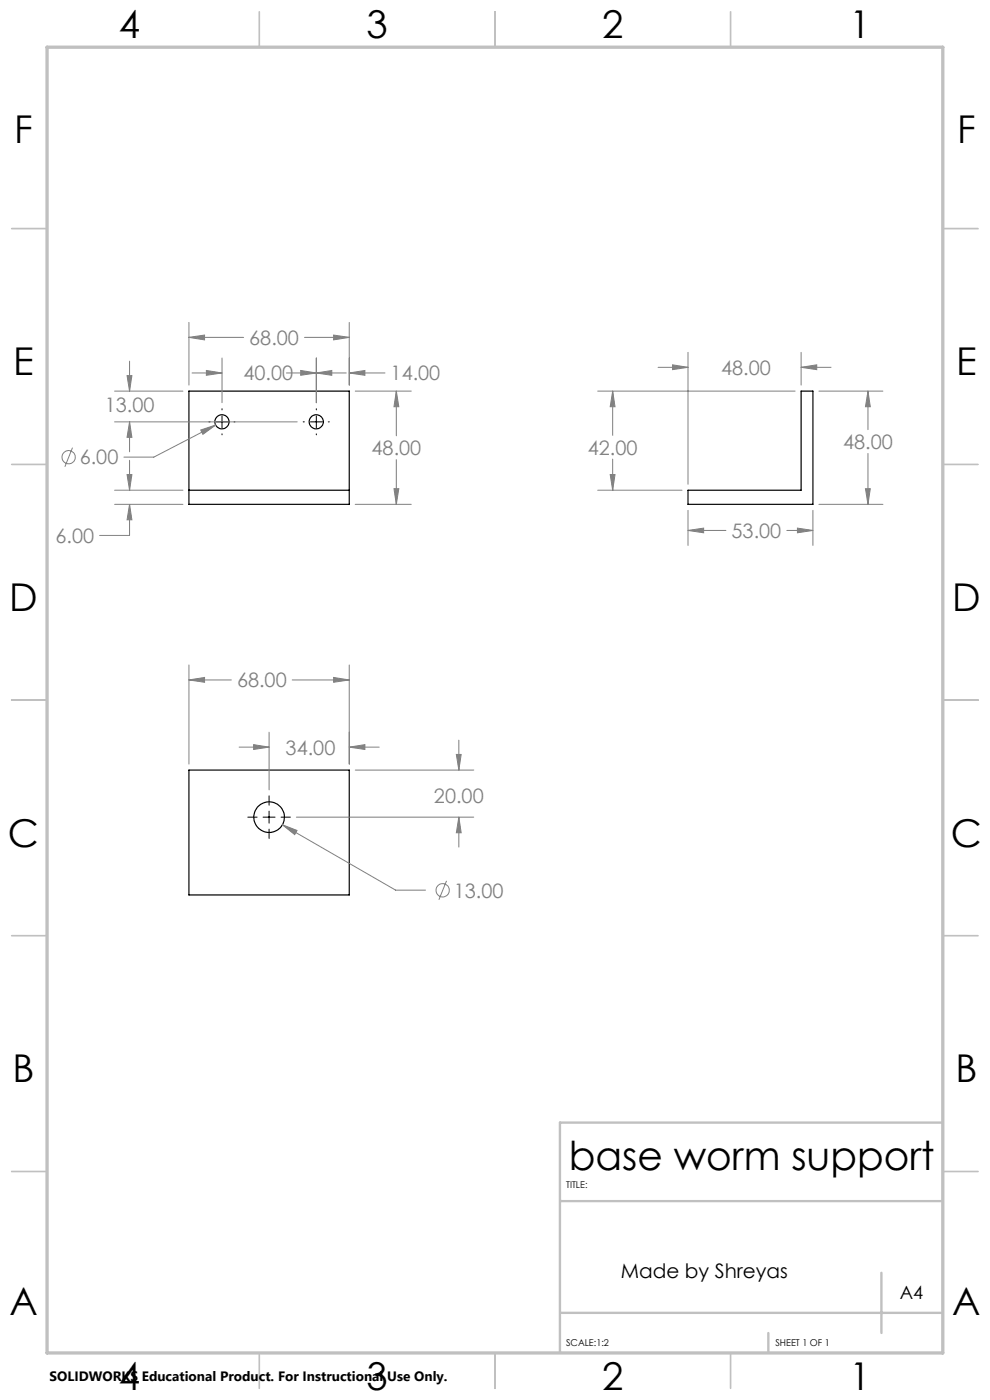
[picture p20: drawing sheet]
<svg xmlns="http://www.w3.org/2000/svg" width="210mm" height="297mm" viewBox="0 0 210 297" stroke-linecap="round" stroke-linejoin="round" font-family="sans-serif">
<defs><g id="words">
<text font-size="8.5" x="120.6" y="248.1">base worm support</text>
<g font-size="8.1">
<text x="25.2" y="8">4</text>
<text x="77.7" y="8">3</text>
<text x="127.7" y="8">2</text>
<text x="180.2" y="8">1</text>
<text x="3" y="30.4">F</text>
<text x="203" y="30.4">F</text>
<text x="2.8" y="79.6">E</text>
<text x="202.8" y="79.6">E</text>
<text x="2" y="129.6">D</text>
<text x="202" y="129.6">D</text>
<text x="1.7" y="179.6">C</text>
<text x="201.7" y="179.6">C</text>
<text x="2.7" y="229.6">B</text>
<text x="202.7" y="229.6">B</text>
<text x="2" y="278.9">A</text>
<text x="202" y="278.9">A</text>
<text x="25.2" y="295">4</text>
<text x="77.7" y="295">3</text>
<text x="127.7" y="295">2</text>
<text x="180.2" y="295">1</text>
</g>
<g font-size="4.2" fill="#808080">
<text x="52.9" y="73.2">68.00</text>
<text x="51.6" y="80.7">40.00</text>
<text x="82.9" y="80.7">14.00</text>
<text x="153" y="79.5">48.00</text>
<text x="22.2" y="87.4">13.00</text>
<text x="178.8" y="95.3">48.00</text>
<text x="16.9" y="98.5">6.00</text>
<text x="78.8" y="96.6">48.00</text>
<text x="124.7" y="96.5">42.00</text>
<text x="11.8" y="115.2">6.00</text>
<text x="155.2" y="114.1">53.00</text>
<text x="50.3" y="145.8">68.00</text>
<text x="60.6" y="160.1">34.00</text>
<text x="92.1" y="170.3">20.00</text>
<text x="96.2" y="190.4">13.00</text>
</g>
<text font-size="4.2" x="131.7" y="271.1">Made by Shreyas</text>
<text font-size="3.9" x="190.9" y="275.5">A4</text>
<text font-size="2.9" x="10.5" y="292.9">SOLIDWORKS Educational Product. For Instructional Use Only.</text>
<g font-size="2">
<text x="120.1" y="251.9">TITLE:</text>
<text x="120.1" y="285.6">SCALE:1:2</text>
<text x="164.5" y="285.6">SHEET 1 OF 1</text>
</g>
</g></defs>
<g fill="none" stroke="#000" stroke-width=".25">
<path d="M40.1 83h34v24h-34zM40.1 104h34M145.9 104h24v-21h2.5v24h-26.5zM40.1 163.4h34v26.5h-34z"/>
<circle cx="47.1" cy="89.5" r="1.49"/>
<circle cx="67.1" cy="89.5" r="1.5"/>
<circle cx="57.1" cy="173.4" r="3.2"/>
</g>
<g fill="none" stroke="#808080" stroke-width=".21">
<path d="M27 79.7h1l-.5 3.3zM27.5 76.6v6.4M40.1 71.6l3.3-.5v1zM40.1 68.4v13.3M40.1 71.6h11.6M40.7 79.1h6.4M43.8 78.6l3.3 .5-3.3 .5zM47.1 75.9v9.5M60.7 79.1h12.7M63.8 78.6l3.3 .5-3.3 .5zM64.6 71.6h9.5M67.1 79.1l3.3-.5v1z"/>
<path d="M67.1 75.9v9.5M70.8 71.1l3.3 .5-3.3 .5zM74.1 79.1l3.3-.5v1zM74.1 68.4v13.3M74.1 79.1h7.6M139.6 77.9h6.3M142.7 77.4l3.2 .5-3.2 .5zM145.9 74.8v27.9M169.9 77.9l3.3-.5v1zM169.9 74.8v6.9M169.9 77.9h6.4M15.4 95l-1.6 4"/>
<path d="M24.3 83h14.5M24.3 89.5h38.7M27.5 89.5l.5 3.3h-1zM27.5 89.5v6.3M27.5 97.6v6.4M42.6 91.2l3.2-1-2.8 1.9zM45.8 90.2l-13.2 6.8h-6.3M75.4 83h11.8M84.1 83l.5 3.3h-1zM84.1 83v9.5M84.1 97.5v9.5M126.8 83h41.9"/>
<path d="M130 83l.5 3.3h-1.1zM130 83v9.4M130 97.4v6.6M173.7 83h13.6M184.1 83l.5 3.3h-1zM184.1 83v8.2M184.1 96.2v10.8M24.3 107h14.5M24.3 104h14.5M27 100.7h1l-.5 3.3zM27.5 107l.5 3.3h-1zM27.5 107v6.6h-6.4"/>
<path d="M75.4 107h11.8M83.6 103.7h1l-.5 3.3zM126.8 104h17.9M129.4 100.7h1.1l-.5 3.3zM145.9 112.5l3.4-.5v1zM145.9 108.3v7.4M145.9 112.5h8.1M166.9 112.5h5.5M169.2 112l3.2 .5-3.2 .5zM172.4 108.3v7.4M173.7 107h13.6M183.6 103.7h1l-.5 3.3z"/>
<path d="M40.1 144.2l3.3-.5v1zM40.1 141.1v21M40.1 144.2h9M50.7 158.5h6.4M53.8 158l3.3 .5-3.3 .5zM57.1 155.3v12.3M62 144.2h12.1M70.8 143.7l3.3 .5-3.3 .5zM74.1 158.5l3.3-.5v1zM74.1 141.1v21M74.1 158.5h6.3M97.3 157v6.4"/>
<path d="M59.9 175l3.1 1.2-.5 .9zM59.9 175l24 13.8h6.4M62.9 173.4h37.6M75.4 163.4h25.1M96.8 160.1h1l-.5 3.3zM97.3 173.4l.5 3.3h-1zM97.3 173.4v6.3M94.7 186.9l-1.6 4"/>
<circle cx="14.6" cy="97" r="1.41"/>
<circle cx="93.9" cy="188.9" r="1.42"/>
</g>
<g fill="none" stroke="#000" stroke-width=".21">
<path d="M44.3 89.5h.3M45.8 89.5h2.6M47.1 86.7v.3M47.1 88.2v2.6M47.1 92v.2M49.6 89.5h.2M64.3 89.5h.3M65.8 89.5h2.6M67.1 86.7v.3M67.1 88.2v2.6M67.1 92v.2M69.6 89.5h.2"/>
<path d="M52.6 173.4h1.9M55.8 173.4h2.5M57.1 168.8v2M57.1 172.1v2.5M57.1 175.9v2M59.6 173.4h2"/>
</g>
<g fill="none" stroke="#c0c0c0" stroke-width=".35">
<path d="M55 2.5v7.5M105 2.5v7.5M155 2.5v7.5M2.5 48.5h7.5M200 48.5h7.5M2.5 98.5h7.5M200 98.5h7.5M2.5 148.5h7.5M200 148.5h7.5M2.5 198.5h7.5M200 198.5h7.5M2.5 248.5h7.5"/>
<path d="M200 248.5h7.5M55 287v7.5M105 287v7.5M155 287v7.5"/>
</g>
<path d="M200 238.2h-81.2v48.8M118.8 254.8h81.2M118.8 278.5h81.2M187 270v12.8M163 282.8v4.2" fill="none" stroke="#c0c0c0" stroke-width=".5"/>
<path d="M10 10h190v277h-190z" fill="none" stroke="#c0c0c0" stroke-width=".7"/>
<path d="M70.8 71.1l3.3 .5-3.3 .5zM40.1 71.6l3.3-.5v1zM83.6 103.7h1l-.5 3.3zM84.1 83l.5 3.3h-1zM27 100.7h1l-.5 3.3zM27.5 107l.5 3.3h-1zM42.6 91.2l.4 .9 2.8-1.9zM43.8 78.6l3.3 .5-3.3 .5zM67.1 79.1l3.3-.5v1zM63.8 78.6l3.3 .5-3.3 .5zM74.1 79.1l3.3-.5v1zM27.5 89.5l.5 3.3h-1zM27 79.7h1l-.5 3.3zM183.6 103.7h1l-.5 3.3zM184.1 83l.5 3.3h-1zM145.9 112.5l3.4-.5v1zM169.2 112l3.2 .5-3.2 .5zM142.7 77.4l3.2 .5-3.2 .5zM169.9 77.9l3.3-.5v1zM129.4 100.7h1.1l-.5 3.3zM130 83l.5 3.3h-1.1zM59.9 175l2.6 2.1 .5-.9zM40.1 144.2l3.3-.5v1zM70.8 143.7l3.3 .5-3.3 .5zM97.3 173.4l.5 3.3h-1zM96.8 160.1h1l-.5 3.3zM53.8 158l3.3 .5-3.3 .5zM74.1 158.5l3.3-.5v1z" fill="#808080"/>
<use href="#words"/>
</svg>
